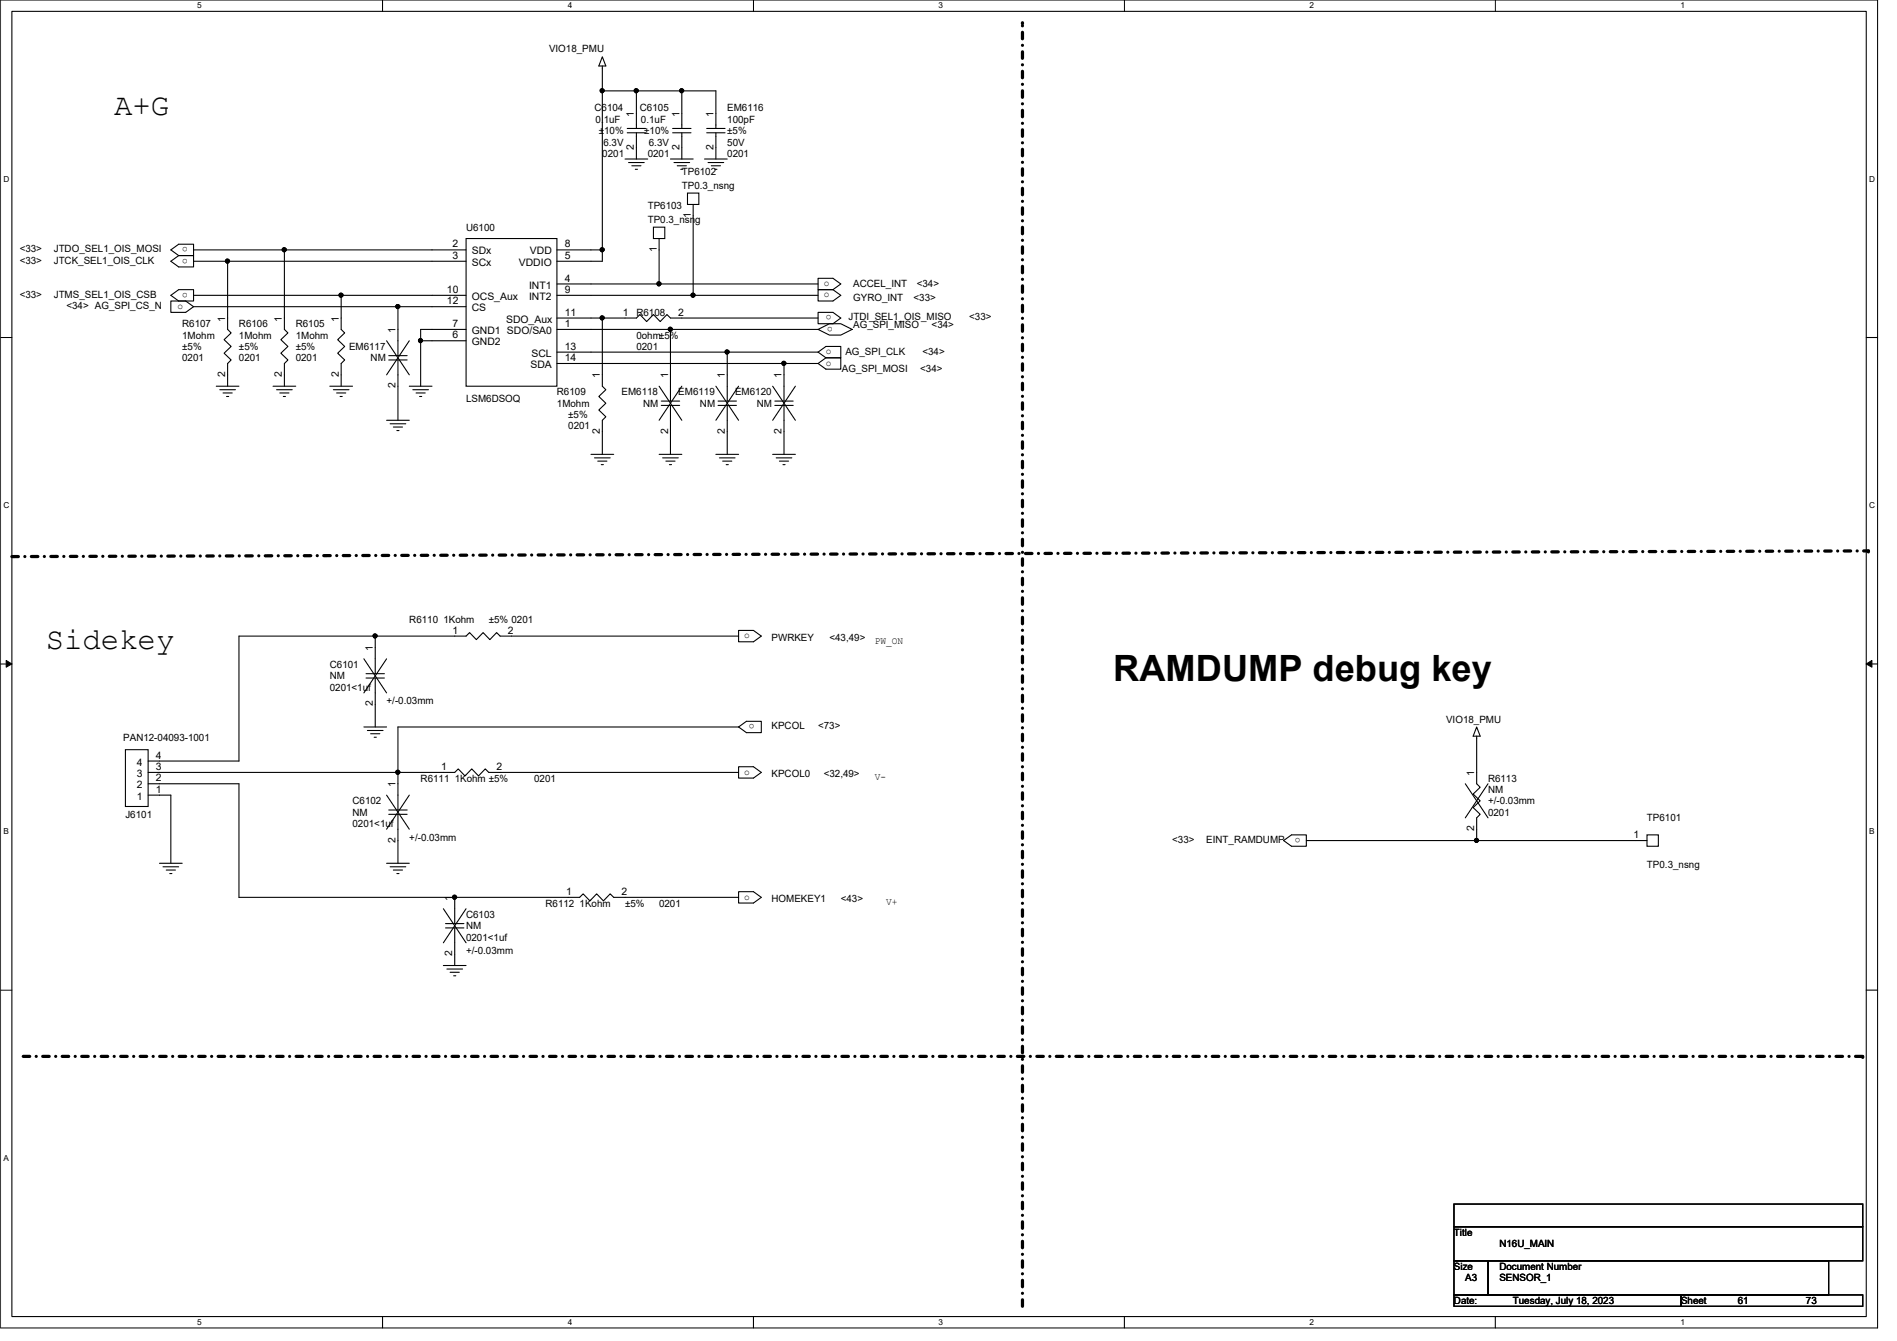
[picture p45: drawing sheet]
<svg xmlns="http://www.w3.org/2000/svg" width="297mm" height="210mm" viewBox="0 0 297 210" stroke-linecap="round" stroke-linejoin="round" font-family="sans-serif">
<defs><g id="words">
<text font-size="5.7" x="174.3" y="106.6">RAMDUMP debug key</text>
<g font-size="4.8">
<text x="17.9" y="18">A+G</text>
<text x="7.2" y="101.6">Sidekey</text>
</g>
<g font-size="1.6">
<text x="86" y="8.2">VIO18_PMU</text>
<text x="93.1" y="17.4">C6104</text>
<text x="100.2" y="17.4">C6105</text>
<text x="113.9" y="17.4">EM6116</text>
<text x="93.3" y="19.2">0.1uF</text>
<text x="93.8" y="21">±10%</text>
<text x="94.5" y="22.8">6.3V</text>
<text x="99.3" y="18.3" transform="rotate(-90 99.3 18.3)">1</text>
<text x="99.3" y="23.5" transform="rotate(-90 99.3 23.5)">2</text>
<text x="100.4" y="19.2">0.1uF</text>
<text x="100.9" y="21">±10%</text>
<text x="101.6" y="22.8">6.3V</text>
<text x="106.4" y="18.3" transform="rotate(-90 106.4 18.3)">1</text>
<text x="106.4" y="23.5" transform="rotate(-90 106.4 23.5)">2</text>
<text x="111.7" y="18.3" transform="rotate(-90 111.7 18.3)">1</text>
<text x="111.7" y="23.5" transform="rotate(-90 111.7 23.5)">2</text>
<text x="113.9" y="19.2">100pF</text>
<text x="113.9" y="21">±5%</text>
<text x="113.9" y="22.8">50V</text>
<text x="94.3" y="24.6">0201</text>
<text x="101.4" y="24.6">0201</text>
<text x="106.8" y="27.4">TP6102</text>
<text x="106.8" y="29.5">TP0.3_nsng</text>
<text x="113.9" y="24.6">0201</text>
<text x="101.4" y="32.7">TP6103</text>
<text x="101.4" y="34.9">TP0.3_nsng</text>
<text x="108.2" y="34.1" transform="rotate(-90 108.2 34.1)">1</text>
<text x="3.1" y="39.5">&lt;33&gt;</text>
<text x="3.1" y="41.3">&lt;33&gt;</text>
<text x="8.4" y="39.5">JTDO_SEL1_OIS_MOSI</text>
<text x="8.4" y="41.3">JTCK_SEL1_OIS_CLK</text>
<text x="29.4" y="38.7" transform="rotate(180 29.4 38.7)">o</text>
<text x="29.4" y="40.5" transform="rotate(180 29.4 40.5)">o</text>
<text x="70.9" y="38.7">2</text>
<text x="70.9" y="40.5">3</text>
<text x="73" y="36.1">U6100</text>
<text x="73.9" y="39.8">SDx</text>
<text x="73.9" y="41.6">SCx</text>
<text x="81.2" y="41.6">VDDIO</text>
<text x="83" y="39.8">VDD</text>
<text x="88.4" y="38.7">8</text>
<text x="88.4" y="40.5">5</text>
<text x="102.8" y="39.5" transform="rotate(-90 102.8 39.5)">1</text>
<text x="3.1" y="46.6">&lt;33&gt;</text>
<text x="8.4" y="46.6">JTMS_SEL1_OIS_CSB</text>
<text x="29.4" y="45.8" transform="rotate(180 29.4 45.8)">o</text>
<text x="70" y="45.8">10</text>
<text x="70" y="47.6">12</text>
<text x="73.9" y="46.9">OCS_Aux</text>
<text x="82.8" y="45.2">INT1</text>
<text x="82.8" y="46.9">INT2</text>
<text x="88.4" y="44.1">4</text>
<text x="88.4" y="45.8">9</text>
<text x="129" y="44.8">o</text>
<text x="129" y="46.6">o</text>
<text x="133.6" y="45">ACCEL_INT</text>
<text x="133.6" y="47.1">GYRO_INT</text>
<text x="143" y="47.1">&lt;33&gt;</text>
<text x="143.5" y="45">&lt;34&gt;</text>
<text x="10.4" y="48.4">&lt;34&gt; AG_SPI_CS_N</text>
<text x="27.8" y="48.3">o</text>
<text x="28.5" y="51.2">R6107</text>
<text x="28.5" y="53">1Mohm</text>
<text x="35.3" y="50.3" transform="rotate(-90 35.3 50.3)">1</text>
<text x="37.4" y="51.2">R6106</text>
<text x="37.4" y="53">1Mohm</text>
<text x="44.2" y="50.3" transform="rotate(-90 44.2 50.3)">1</text>
<text x="46.3" y="51.2">R6105</text>
<text x="46.3" y="53">1Mohm</text>
<text x="53" y="50.3" transform="rotate(-90 53 50.3)">1</text>
<text x="61.9" y="52.1" transform="rotate(-90 61.9 52.1)">1</text>
<text x="70.9" y="53">6</text>
<text x="70.9" y="51.2">7</text>
<text x="73.9" y="48.7">CS</text>
<text x="73.9" y="52.3">GND1 SDO/SA0</text>
<text x="79.2" y="50.5">SDO_Aux</text>
<text x="88.4" y="51.2">1</text>
<text x="88.4" y="49.4">11</text>
<text x="97.5" y="49.4">1</text>
<text x="99.6" y="49.4">R6108</text>
<text x="99.6" y="53">0ohm±5%</text>
<text x="106.2" y="49.4">2</text>
<text x="130.2" y="49.4" transform="rotate(180 130.2 49.4)">o</text>
<text x="130.4" y="51.1" transform="rotate(180 130.4 51.1)">o</text>
<text x="132.9" y="50.2">JTDI_SEL1_OIS_MISO</text>
<text x="133.6" y="51.4">AG_SPI_MISO</text>
<text x="145.9" y="51.4">&lt;34&gt;</text>
<text x="151.8" y="50.2">&lt;33&gt;</text>
<text x="28.5" y="54.8">±5%</text>
<text x="28.5" y="56.6">0201</text>
<text x="35.3" y="59" transform="rotate(-90 35.3 59)">2</text>
<text x="37.4" y="54.8">±5%</text>
<text x="37.4" y="56.6">0201</text>
<text x="44.2" y="59" transform="rotate(-90 44.2 59)">2</text>
<text x="46.3" y="54.8">±5%</text>
<text x="46.3" y="56.6">0201</text>
<text x="53" y="59" transform="rotate(-90 53 59)">2</text>
<text x="54.6" y="54.8">EM6117</text>
<text x="58" y="56.6">NM</text>
<text x="73.9" y="54.1">GND2</text>
<text x="83.1" y="57.6">SDA</text>
<text x="83.2" y="55.8">SCL</text>
<text x="88.4" y="56.5">14</text>
<text x="88.4" y="54.7">13</text>
<text x="93.9" y="59.2" transform="rotate(-90 93.9 59.2)">1</text>
<text x="99.6" y="54.8">0201</text>
<text x="104.6" y="59.2" transform="rotate(-90 104.6 59.2)">1</text>
<text x="113.5" y="59.2" transform="rotate(-90 113.5 59.2)">1</text>
<text x="122.4" y="59.2" transform="rotate(-90 122.4 59.2)">1</text>
<text x="129.3" y="55.5">o</text>
<text x="129.3" y="57.2">o</text>
<text x="131.8" y="58.2">AG_SPI_MOSI</text>
<text x="132.4" y="55.5">AG_SPI_CLK</text>
<text x="144.1" y="58.2">&lt;34&gt;</text>
<text x="144.4" y="55.5">&lt;34&gt;</text>
<text x="61.9" y="60.8" transform="rotate(-90 61.9 60.8)">2</text>
<text x="73" y="62.9">LSM6DSOQ</text>
<text x="87.2" y="61.9">R6109</text>
<text x="87.2" y="63.7">1Mohm</text>
<text x="89" y="65.4">±5%</text>
<text x="97.3" y="61.9">EM6118</text>
<text x="100.7" y="63.7">NM</text>
<text x="106.2" y="61.9">EM6119</text>
<text x="109.6" y="63.7">NM</text>
<text x="115.1" y="61.9">EM6120</text>
<text x="118.5" y="63.7">NM</text>
<text x="89" y="67.2">0201</text>
<text x="93.9" y="67.9" transform="rotate(-90 93.9 67.9)">2</text>
<text x="104.6" y="67.9" transform="rotate(-90 104.6 67.9)">2</text>
<text x="113.5" y="67.9" transform="rotate(-90 113.5 67.9)">2</text>
<text x="122.4" y="67.9" transform="rotate(-90 122.4 67.9)">2</text>
<text x="58.4" y="101.9" transform="rotate(-90 58.4 101.9)">1</text>
<text x="64.1" y="97.5">R6110 1Kohm</text>
<text x="70.9" y="99.2">1</text>
<text x="76.5" y="97.5">±5% 0201</text>
<text x="79.5" y="99.2">2</text>
<text x="116.5" y="99.9">o</text>
<text x="120.8" y="100.3">PWRKEY</text>
<text x="129.9" y="100.3">&lt;43,49&gt;</text>
<text x="137" y="100.8">PW_ON</text>
<text x="51.6" y="104.6">C6101</text>
<text x="51.6" y="106.3">NM</text>
<text x="51.6" y="108.1">0201&lt;1uf</text>
<text x="58.4" y="110.6" transform="rotate(-90 58.4 110.6)">2</text>
<text x="60.5" y="110.2">+/-0.03mm</text>
<text x="118.1" y="113.4" transform="rotate(180 118.1 113.4)">o</text>
<text x="226.4" y="113.1">VIO18_PMU</text>
<text x="19.3" y="116">PAN12-04093-1001</text>
<text x="21.4" y="119.8">4</text>
<text x="24.4" y="118.7">4</text>
<text x="120.8" y="114.2">KPCOL</text>
<text x="128.1" y="114.2">&lt;73&gt;</text>
<text x="21.4" y="121.6">3</text>
<text x="21.4" y="123.4">2</text>
<text x="21.4" y="125.2">1</text>
<text x="24.4" y="122.3">2</text>
<text x="24.4" y="120.5">3</text>
<text x="24.4" y="124.1">1</text>
<text x="55.2" y="125.9">C6102</text>
<text x="61.9" y="123.2" transform="rotate(-90 61.9 123.2)">1</text>
<text x="65.9" y="122.3">R6111 1Kohm ±5%</text>
<text x="69.1" y="120.5">1</text>
<text x="77.8" y="120.5">2</text>
<text x="83.6" y="122.3">0201</text>
<text x="116.5" y="121.2">o</text>
<text x="120.8" y="121.6">KPCOL0</text>
<text x="129" y="121.6">&lt;32,49&gt;</text>
<text x="137" y="122.1">V-</text>
<text x="230.8" y="121.5" transform="rotate(-90 230.8 121.5)">1</text>
<text x="233" y="122.3">R6113</text>
<text x="233" y="124.1">NM</text>
<text x="233" y="125.9">+/-0.03mm</text>
<text x="19.6" y="128">J6101</text>
<text x="55.2" y="127.7">NM</text>
<text x="55.2" y="129.5">0201&lt;1uf</text>
<text x="61.9" y="131.9" transform="rotate(-90 61.9 131.9)">2</text>
<text x="64.1" y="131.6">+/-0.03mm</text>
<text x="183.6" y="132">&lt;33&gt;</text>
<text x="188.9" y="132">EINT_RAMDUMP</text>
<text x="203.7" y="131.1" transform="rotate(180 203.7 131.1)">o</text>
<text x="230.8" y="130.1" transform="rotate(-90 230.8 130.1)">2</text>
<text x="233" y="127.7">0201</text>
<text x="255.8" y="131.2">1</text>
<text x="257.9" y="128.6">TP6101</text>
<text x="257.9" y="135.8">TP0.3_nsng</text>
<text x="70.8" y="141" transform="rotate(-90 70.8 141)">1</text>
<text x="73" y="143.7">C6103</text>
<text x="85.4" y="141.9">R6112 1Kohm</text>
<text x="88.6" y="140.1">1</text>
<text x="97.3" y="140.1">2</text>
<text x="97.9" y="141.9">±5%</text>
<text x="103.2" y="141.9">0201</text>
<text x="116.5" y="140.8">o</text>
<text x="120.8" y="141.2">HOMEKEY1</text>
<text x="131.7" y="141.2">&lt;43&gt;</text>
<text x="138.8" y="141.7">V+</text>
<text x="70.8" y="149.7" transform="rotate(-90 70.8 149.7)">2</text>
<text x="73" y="145.5">NM</text>
<text x="73" y="147.2">0201&lt;1uf</text>
<text x="73" y="149.4">+/-0.03mm</text>
<text x="227.7" y="193.5">Title</text>
<text x="234.8" y="195.2">N16U_MAIN</text>
<text x="227.7" y="198.8">Size</text>
<text x="229.4" y="200.6">A3</text>
<text x="234.8" y="198.8">Document Number</text>
<text x="234.8" y="200.6">SENSOR_1</text>
<text x="227.7" y="204.1">Date:</text>
<text x="236.9" y="204.1">Tuesday, July 18, 2023</text>
<text x="263.2" y="204.1">Sheet</text>
<text x="272.1" y="204.1">61</text>
<text x="282.8" y="204.1">73</text>
</g>
<g font-size="1.3">
<text x="30.9" y="1.3">5</text>
<text x="88.9" y="1.3">4</text>
<text x="147" y="1.3">3</text>
<text x="205.1" y="1.3">2</text>
<text x="263.1" y="1.3">1</text>
<text x=".5" y="28.4">D</text>
<text x="292.7" y="28.4">D</text>
<text x=".5" y="79.5">C</text>
<text x="292.7" y="79.5">C</text>
<text x=".5" y="130.6">B</text>
<text x="292.7" y="130.6">B</text>
<text x=".5" y="181.7">A</text>
<text x="30.9" y="207.4">5</text>
<text x="88.9" y="207.4">4</text>
<text x="147" y="207.4">3</text>
<text x="205.1" y="207.4">2</text>
<text x="263.1" y="207.4">1</text>
</g>
</g></defs>
<path d="M.1 0h293.9v207.9h-293.9zM1.9 1.8h290.3v204.3h-290.3z" fill="none" stroke="#000" stroke-width=".17"/>
<g fill="#fff">
<path d="M30.9 .2h.6v1.4h-.6z"/>
<path d="M30.9 206.2h.6v1.4h-.6z"/>
</g>
<path d="M59.9 0v1.8M59.9 206.1v1.8" fill="none" stroke="#000" stroke-width=".17"/>
<g fill="#fff">
<path d="M88.9 .2h.7v1.4h-.7z"/>
<path d="M88.9 206.2h.7v1.4h-.7z"/>
</g>
<path d="M118 0v1.8M118 206.1v1.8" fill="none" stroke="#000" stroke-width=".17"/>
<g fill="#fff">
<path d="M147 .2h.7v1.4h-.7z"/>
<path d="M147 206.2h.7v1.4h-.7z"/>
</g>
<path d="M176.1 0v1.8M176.1 206.1v1.8" fill="none" stroke="#000" stroke-width=".17"/>
<g fill="#fff">
<path d="M205.1 .2h.6v1.4h-.6z"/>
<path d="M205.1 206.2h.6v1.4h-.6z"/>
</g>
<path d="M234.1 0v1.8M234.1 206.1v1.8" fill="none" stroke="#000" stroke-width=".17"/>
<g fill="#fff">
<path d="M263.1 .2h.7v1.4h-.7z"/>
<path d="M263.1 206.2h.7v1.4h-.7z"/>
<path d="M.5 27.3h.9v1.4h-.9z"/>
<path d="M292.7 27.3h.9v1.4h-.9z"/>
<path d="M.5 78.4h.9v1.4h-.9z"/>
<path d="M292.7 78.4h.9v1.4h-.9z"/>
</g>
<path d="M1.9 52.8h-1.8M294 52.8h-1.8" fill="none" stroke="#000" stroke-width=".17"/>
<g fill="#fff">
<path d="M.5 129.5h.9v1.4h-.9z"/>
<path d="M292.7 129.5h.8v1.4h-.8z"/>
</g>
<path d="M1.9 103.9h-1.8M294 103.9h-1.8" fill="none" stroke="#000" stroke-width=".17"/>
<path d="M1 103.4l.9 .5-.9 .5zM292.2 103.9l.9-.5v1z" fill="#000"/>
<path d="M1 103.4l.9 .5-.9 .5zM292.2 103.9l.9-.5v1z" fill="none" stroke="#000" stroke-width=".16"/>
<g fill="#fff">
<path d="M.5 180.5h.9v1.4h-.9z"/>
<path d="M292.7 180.5h.8v1.4h-.8z"/>
</g>
<g fill="none" stroke="#000" stroke-width=".17">
<path d="M94.3 10.3v3.9M94.3 8.9l.6 1.4h-1.1zM94.3 14.2v24.9M99.6 14.2v5.9M99.6 14.2h-5.3M106.8 14.2h-7.2M26.8 39.1l1.2-.9h2.3v1.8h-2.3zM44.5 39.1h-14.2M44.5 39.1v12.5l.6 .5-1.1 1.1 1.1 1-1.1 1.1 1.1 1-.6 .6v3.6M73 39.1h-28.5M73 37.3h14.2v23.2h-14.2zM94.3 39.1v1.8h-7.1"/>
<path d="M94.3 39.1h-7.1M99.6 20.8v4.1M99.8 26.5h-.3M100.4 26h-1.5M100.9 25.4h-2.5M101.1 20.1h-2.9M101.1 20.8h-2.9M101.4 24.9h-3.5M102.3 35.6h1.8v1.7h-1.8zM103.2 37.3v7.1M106.8 20.8v4.1M106.9 26.5h-.3"/>
<path d="M107.5 26h-1.5M107.7 30.2h1.7v1.8h-1.7zM108 25.4h-2.5M108.2 20.1h-2.9M108.2 20.8h-2.9M108.5 32v14.2M108.5 24.9h-3.5M112.1 20.1v-5.9h-5.3v5.9M112.1 20.8v4.1M112.3 26.5h-.4M112.8 26h-1.4M113.3 25.4h-2.4"/>
<path d="M113.5 20.1h-2.8M113.5 20.8h-2.8M113.9 24.9h-3.6M26.8 46.2l1.2-.9h2.3v1.8h-2.3zM26.8 40.9l1.2-.9h2.3v1.8h-2.3zM26.8 47.1h2.3l1.2 .9-1.2 .9h-2.3zM35.6 40.9v10.7l.6 .5-1.1 1.1 1.1 1-1.1 1.1 1.1 1-.6 .6v3.6M35.6 40.9h-5.3M53.4 46.2v5.4l.6 .5-1.1 1.1 1.1 1-1.1 1.1 1.1 1-.6 .6v3.6M53.4 46.2h-23.1M60.5 53.3l3.6 5.4M62.3 56.3v9.5"/>
<path d="M62.3 48h-32M63.8 55.7h-2.9M63.8 56.3h-2.9M64.1 53.3l-3.6 5.4M65.9 53.3v7.2M73 40.9h-37.4M73 48h-10.7v7.7M73 46.2h-19.6M73 53.3h-7.1M73 51.6h-7.1v1.7M94.3 49.8h-7.1M94.3 49.8v10.7l.6 .5-1.1 1.1 1.1 1-1.1 1.1 1.1 1-.6 .6v5.3"/>
<path d="M103.2 44.4h-16M105 51.6h-17.8M105 51.6v11.2M108.5 46.2h-21.3M113.9 55.1h-26.7M113.9 55.1v7.7M122.8 56.9v5.9M122.8 56.9h-35.6M128.1 49.8h-23.1l-.6-.6-1 1.1-1.1-1.1-1 1.1-1.1-1.1-.6 .6h-5.3M128.1 44.4h-24.9M128.1 46.2h-19.6M128.1 48.9h2.3l1.3 .9-1.3 .9h-2.3z"/>
<path d="M128.1 51.6h-23.1M128.1 43.6h2.3l1.3 .8-1.3 .9h-2.3zM128.1 45.3h2.3l1.3 .9-1.3 .9h-2.3zM128.1 51.6l1.8-.9h1.8l1.7 .9-1.7 .9h-1.8zM128.1 55.1l1.2-.9h2.4v1.8h-2.4M128.1 55.1l1.2 .9M128.1 56.9h-5.3M128.1 55.1h-14.2M129.3 56l-1.2 .9M129.3 56h2.4v1.8h-2.4l-1.2-.9M35.8 62.1h-.3M36.4 61.5h-1.5"/>
<path d="M36.9 61h-2.5M37.4 60.5h-3.5M44.7 62.1h-.3M45.3 61.5h-1.5M45.8 61h-2.5M46.3 60.5h-3.5M53.6 62.1h-.3M54.1 61.5h-1.4M54.6 61h-2.4M55.2 60.5h-3.6M62.5 67.4h-.4M63 66.8h-1.4"/>
<path d="M63.5 66.3h-2.4M64.1 65.8h-3.6M66 62.1h-.3M66.6 61.5h-1.5M67.1 61h-2.5M67.6 60.5h-3.5M94.5 72.7h-.4M95 72.2h-1.4M95.5 71.7h-2.4M96.1 71.1h-3.6M103.2 60.5l3.6 5.3M105 63.5v7.6"/>
<path d="M105.2 72.7h-.4M105.7 72.2h-1.4M106.2 71.7h-2.4M106.4 62.8h-2.9M106.4 63.5h-2.9M106.8 60.5l-3.6 5.3M106.8 71.1h-3.6M112.1 60.5l3.6 5.3M113.9 63.5v7.6M114 72.7h-.3M114.6 72.2h-1.4M115.1 71.7h-2.5"/>
<path d="M115.3 62.8h-2.9M115.3 63.5h-2.9M115.7 60.5l-3.6 5.3M115.7 71.1h-3.6M121 60.5l3.5 5.3M122.8 63.5v7.6M122.9 72.7h-.3M123.5 72.2h-1.5M124 71.7h-2.5M124.2 62.8h-2.9M124.2 63.5h-2.9M124.5 60.5l-3.5 5.3"/>
<path d="M124.5 71.1h-3.5M58.8 99.6v5.9M58.8 99.6h-21.4v19.5h-14.2M115.7 98.7h2.3l1.2 .9-1.2 .9h-2.3zM115.7 99.6h-37.4l-.5-.6-1.1 1.1-1.1-1.1-1 1.1-1.1-1.1-.5 .6h-14.2M19.6 117.3h3.6v8.9h-3.6zM57 103.1l3.5 5.4M58.8 106.1v7.7M58.9 115.4h-.3M59.5 114.9h-1.5M60 114.3h-2.5M60.2 105.5h-2.9"/>
<path d="M60.2 106.1h-2.9M60.5 103.1l-3.5 5.4M60.5 113.8h-3.5M115.7 113.8l1.2-.9h2.3v1.8h-2.3zM115.7 113.8h-53.4v7.1M231.2 115.2v7.5l.6 .5-1.1 1.1 1.1 1-1.1 1.1 1.1 1.1-.6 .5v3.6M231.2 113.8l.6 1.4h-1.1zM23.2 122.7h14.2v17.8h33.8M23.2 124.5h3.6v10.6M26.9 136.7h-.3M27.5 136.2h-1.5M28 135.7h-2.5"/>
<path d="M28.5 135.1h-3.5M60.5 124.5l3.6 5.3M62.3 120.9v5.9M62.3 120.9h-39.1M62.3 127.5v7.6M62.5 136.7h-.4M63 136.2h-1.4M63.5 135.7h-2.4M63.8 126.8h-2.9M63.8 127.5h-2.9M64.1 124.5l-3.6 5.3M64.1 135.1h-3.6"/>
<path d="M115.7 120h2.3l1.2 .9-1.2 .9h-2.3zM115.7 120.9h-39.2l-.5-.5-1.1 1.1-1-1.1-1.1 1.1-1-1.1-.6 .5h-8.9M115.7 139.6h2.3l1.2 .9-1.2 .9h-2.3zM201 131.6l1.2-.9h2.4v1.8h-2.4zM229.4 122.7l3.6 5.3M231.2 131.6h-26.6M233 122.7l-3.6 5.3M257.9 131.6h-26.7M257.9 130.7h1.8v1.8h-1.8zM1.9 155h-1.8M69.4 142.2l3.6 5.4M71.2 140.5v4.1"/>
<path d="M71.2 145.2v5.9M71.4 152.7h-.4M71.9 152.2h-1.4M72.4 151.7h-2.4M72.6 144.6h-2.8M72.6 145.2h-2.8M73 142.2l-3.6 5.4M73 151.1h-3.6M115.7 140.5h-19.6l-.6-.6-1 1.1-1.1-1.1-1 1.1-1.1-1.1-.5 .6h-19.6M294 155h-1.8M227.7 188.5h64v3.5h-64zM227.7 192h64v5.4h-64z"/>
<path d="M227.7 197.4h5.3v5.3h-5.3zM233 197.4h53.3v5.3h-53.3zM227.7 202.7h35.5v1.8h-35.5zM263.2 202.7h28.5v1.8h-28.5z"/>
<circle cx="94.3" cy="14.2" r=".32"/>
<circle cx="99.6" cy="14.2" r=".32"/>
<circle cx="106.7" cy="14.2" r=".32"/>
<circle cx="44.5" cy="39.1" r=".32"/>
<circle cx="94.3" cy="39.1" r=".32"/>
<circle cx="35.6" cy="40.9" r=".32"/>
<circle cx="53.4" cy="46.2" r=".32"/>
<circle cx="62.3" cy="48" r=".32"/>
<circle cx="65.8" cy="53.3" r=".32"/>
<circle cx="94.3" cy="49.8" r=".32"/>
<circle cx="103.2" cy="44.4" r=".32"/>
<circle cx="105" cy="51.5" r=".32"/>
<circle cx="108.5" cy="46.2" r=".32"/>
<circle cx="113.8" cy="55.1" r=".32"/>
<circle cx="122.7" cy="56.9" r=".32"/>
<circle cx="58.7" cy="99.5" r=".32"/>
<circle cx="62.3" cy="120.9" r=".32"/>
<circle cx="231.2" cy="131.5" r=".32"/>
<circle cx="71.2" cy="140.4" r=".32"/>
</g>
<path d="M1.9 87.1l290.7-.9M3.6 165.4h288.1M160.1 204.5v-200.9" fill="none" stroke="#000" stroke-width=".51" stroke-dasharray="1 1 0 1"/>
<g fill="#000" stroke-dasharray="1 1 0 1">
<circle cx="160.1" cy="3.6" r=".25"/>
<circle cx="292.6" cy="86.2" r=".25"/>
<circle cx="291.7" cy="165.4" r=".25"/>
</g>
<g fill="#000">
<circle cx="94.3" cy="14.2" r=".32"/>
<circle cx="99.6" cy="14.2" r=".32"/>
<circle cx="106.7" cy="14.2" r=".32"/>
<circle cx="44.5" cy="39.1" r=".32"/>
<circle cx="94.3" cy="39.1" r=".32"/>
<circle cx="35.6" cy="40.9" r=".32"/>
<circle cx="53.4" cy="46.2" r=".32"/>
<circle cx="62.3" cy="48" r=".32"/>
<circle cx="65.8" cy="53.3" r=".32"/>
<circle cx="94.3" cy="49.8" r=".32"/>
<circle cx="103.2" cy="44.4" r=".32"/>
<circle cx="105" cy="51.5" r=".32"/>
<circle cx="108.5" cy="46.2" r=".32"/>
<circle cx="113.8" cy="55.1" r=".32"/>
<circle cx="122.7" cy="56.9" r=".32"/>
<circle cx="58.7" cy="99.5" r=".32"/>
<circle cx="62.3" cy="120.9" r=".32"/>
<circle cx="231.2" cy="131.5" r=".32"/>
<circle cx="71.2" cy="140.4" r=".32"/>
</g>
<use href="#words"/>
</svg>
